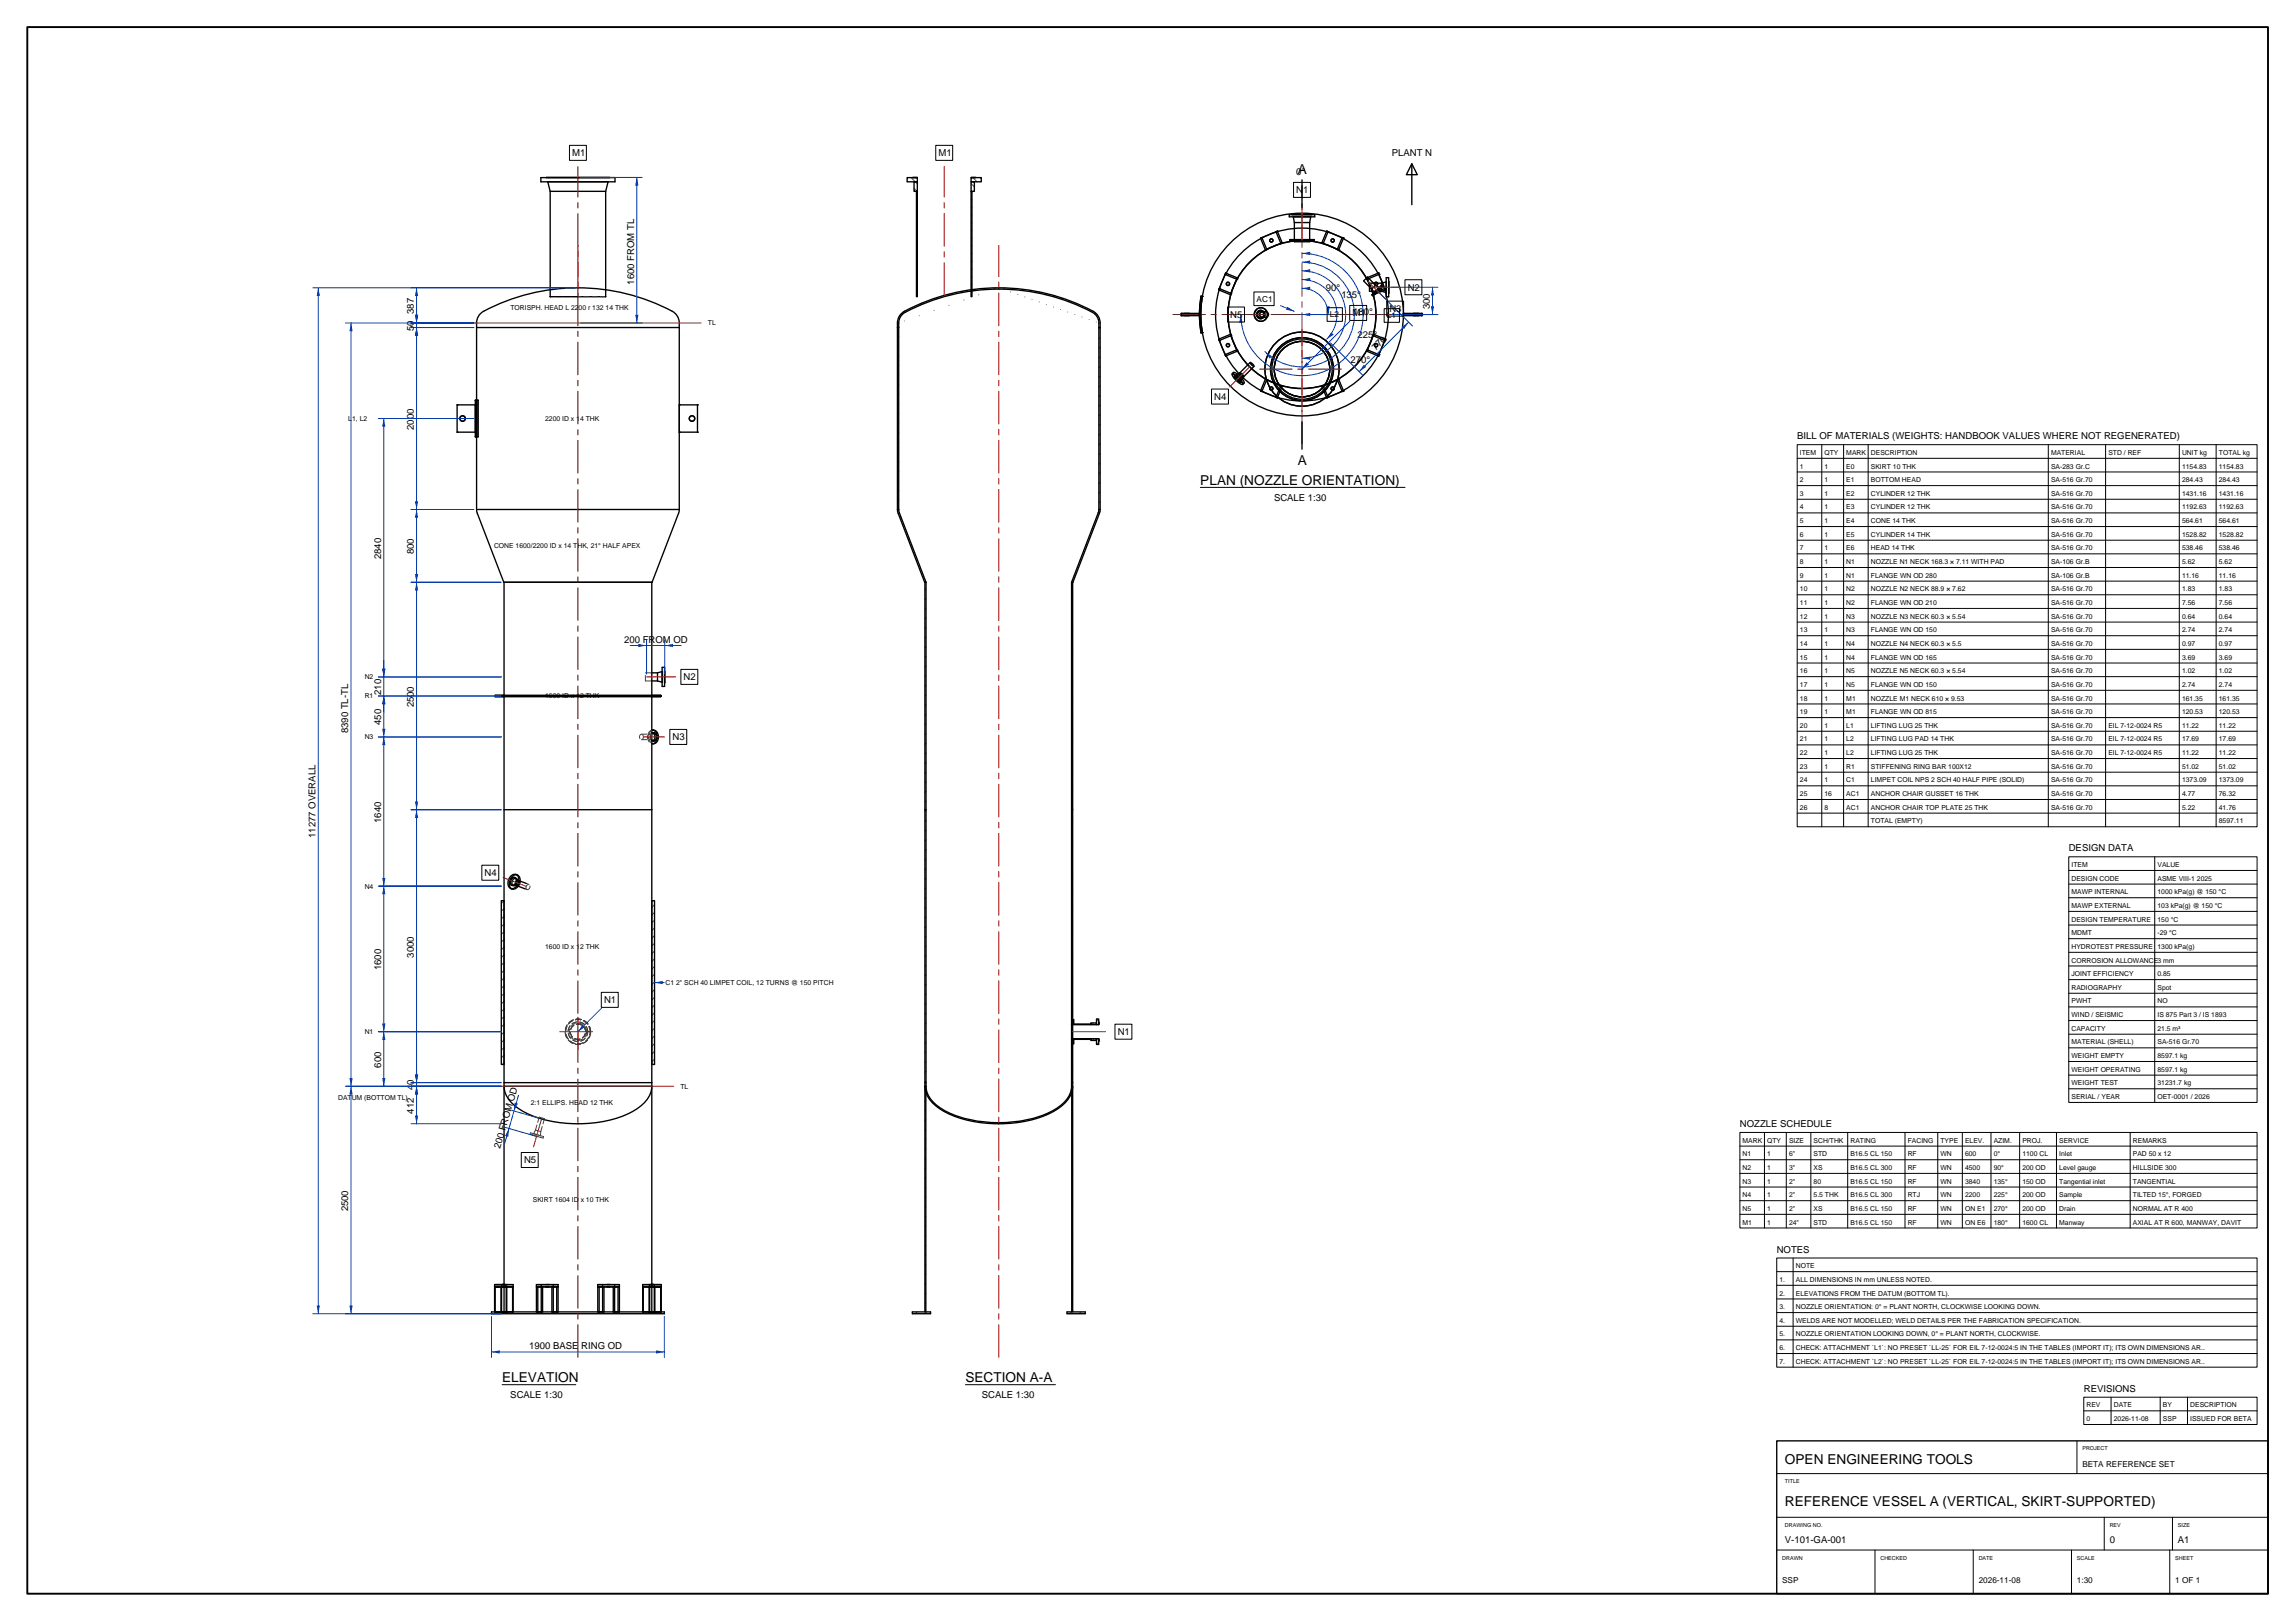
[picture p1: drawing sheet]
<svg xmlns="http://www.w3.org/2000/svg" width="841mm" height="594mm" viewBox="0 0 841 594" stroke-linecap="round" stroke-linejoin="round" font-family="sans-serif">
<defs><g id="words">
<g font-size="5">
<text x="475.6" y="63.7">A</text>
<text x="475.6" y="170.3">A</text>
<text x="439.9" y="177.6">PLAN (NOZZLE ORIENTATION)</text>
<text x="184" y="506.4">ELEVATION</text>
<text x="353.8" y="506.4">SECTION A-A</text>
<text x="654.1" y="536.5">OPEN ENGINEERING TOOLS</text>
<text x="654.1" y="552">REFERENCE VESSEL A (VERTICAL, SKIRT-SUPPORTED)</text>
</g>
<g font-size="3.5">
<text x="209.7" y="57.2">M1</text>
<text x="343.9" y="57.2">M1</text>
<text x="510" y="57.2">PLANT N</text>
<text x="475" y="64.1">0°</text>
<text x="475" y="70.8">N1</text>
<text x="232.4" y="104.3" transform="rotate(-90 232.4 104.3)">1600 FROM TL</text>
<text x="485.9" y="106.5">90°</text>
<text x="515.8" y="106.5">N2</text>
<text x="491.5" y="109.3">135°</text>
<text x="523.9" y="113.4" transform="rotate(-90 523.9 113.4)">300</text>
<text x="151.6" y="115.1" transform="rotate(-90 151.6 115.1)">387</text>
<text x="450.8" y="116.5">N5</text>
<text x="495.6" y="115.9">M1</text>
<text x="495.9" y="115.3">180°</text>
<text x="509.2" y="114.3">N3</text>
<text x="151.6" y="121.3" transform="rotate(-90 151.6 121.3)">50</text>
<text x="497.4" y="123.7">225°</text>
<text x="504.2" y="128.6" transform="rotate(-45 504.2 128.6)">770</text>
<text x="494.9" y="133.1">270°</text>
<text x="445" y="146.5">N4</text>
<text x="151.6" y="157.6" transform="rotate(-90 151.6 157.6)">2000</text>
<text x="658.6" y="160.9">BILL OF MATERIALS (WEIGHTS: HANDBOOK VALUES WHERE NOT REGENERATED)</text>
<text x="466.9" y="183.6">SCALE 1:30</text>
<text x="151.6" y="203.2" transform="rotate(-90 151.6 203.2)">800</text>
<text x="139.6" y="204.9" transform="rotate(-90 139.6 204.9)">2840</text>
<text x="228.7" y="235.5">200 FROM OD</text>
<text x="250.5" y="249.3">N2</text>
<text x="139.6" y="254.7" transform="rotate(-90 139.6 254.7)">210</text>
<text x="151.6" y="259.2" transform="rotate(-90 151.6 259.2)">2500</text>
<text x="127.6" y="268.7" transform="rotate(-90 127.6 268.7)">8390 TL-TL</text>
<text x="139.6" y="265.7" transform="rotate(-90 139.6 265.7)">450</text>
<text x="246.5" y="271.3">N3</text>
<text x="139.6" y="301.6" transform="rotate(-90 139.6 301.6)">1640</text>
<text x="115.6" y="307.1" transform="rotate(-90 115.6 307.1)">11277 OVERALL</text>
<text x="758.1" y="312">DESIGN DATA</text>
<text x="177.6" y="321">N4</text>
<text x="151.6" y="350.9" transform="rotate(-90 151.6 350.9)">3000</text>
<text x="139.6" y="355.6" transform="rotate(-90 139.6 355.6)">1600</text>
<text x="221.3" y="367.6">N1</text>
<text x="409.6" y="379.3">N1</text>
<text x="139.6" y="391.2" transform="rotate(-90 139.6 391.2)">600</text>
<text x="151.6" y="399.5" transform="rotate(-90 151.6 399.5)">40</text>
<text x="151.6" y="408.1" transform="rotate(-90 151.6 408.1)">412</text>
<text x="637.6" y="413">NOZZLE SCHEDULE</text>
<text x="183.3" y="421.1" transform="rotate(-74 183.3 421.1)">200 FROM OD</text>
<text x="192" y="426.3">N5</text>
<text x="127.6" y="443.9" transform="rotate(-90 127.6 443.9)">2500</text>
<text x="651.1" y="459">NOTES</text>
<text x="193.9" y="494.4">1900 BASE RING OD</text>
<text x="763.6" y="510">REVISIONS</text>
<text x="187" y="512.4">SCALE 1:30</text>
<text x="359.8" y="512.4">SCALE 1:30</text>
<text x="654.1" y="565.5">V-101-GA-001</text>
<text x="773.1" y="565.5">0</text>
<text x="798.1" y="565.5">A1</text>
</g>
<g font-size="3">
<text x="460.5" y="110.5">AC1</text>
<text x="487.3" y="116.3">L2</text>
<text x="508.2" y="116.7">L1</text>
<text x="763.1" y="537.5">BETA REFERENCE SET</text>
<text x="653.1" y="580">SSP</text>
<text x="725.1" y="580">2026-11-08</text>
<text x="761.1" y="580">1:30</text>
<text x="797.1" y="580">1 OF 1</text>
</g>
<g font-size="2.5">
<text x="187" y="113.6">TORISPH. HEAD L 2200 r 132 14 THK</text>
<text x="259.4" y="119.2">TL</text>
<text x="127.6" y="154.2">L1, L2</text>
<text x="199.8" y="154.2">2200 ID x 14 THK</text>
<text x="659.6" y="166.7">ITEM</text>
<text x="668.6" y="166.7">QTY</text>
<text x="676.6" y="166.7">MARK</text>
<text x="685.6" y="166.7">DESCRIPTION</text>
<text x="751.6" y="166.7">MATERIAL</text>
<text x="772.6" y="166.7">STD / REF</text>
<text x="799.6" y="166.7">UNIT kg</text>
<text x="813.1" y="166.7">TOTAL kg</text>
<text x="659.6" y="171.7">1</text>
<text x="668.6" y="171.7">1</text>
<text x="676.6" y="171.7">E0</text>
<text x="685.6" y="171.7">SKIRT 10 THK</text>
<text x="751.6" y="171.7">SA-283 Gr.C</text>
<text x="799.6" y="171.7">1154.83</text>
<text x="813.1" y="171.7">1154.83</text>
<text x="659.6" y="176.7">2</text>
<text x="668.6" y="176.7">1</text>
<text x="676.6" y="176.7">E1</text>
<text x="685.6" y="176.7">BOTTOM HEAD</text>
<text x="751.6" y="176.7">SA-516 Gr.70</text>
<text x="799.6" y="176.7">284.43</text>
<text x="813.1" y="176.7">284.43</text>
<text x="659.6" y="181.7">3</text>
<text x="668.6" y="181.7">1</text>
<text x="676.6" y="181.7">E2</text>
<text x="685.6" y="181.7">CYLINDER 12 THK</text>
<text x="751.6" y="181.7">SA-516 Gr.70</text>
<text x="799.6" y="181.7">1431.16</text>
<text x="813.1" y="181.7">1431.16</text>
<text x="659.6" y="186.7">4</text>
<text x="659.6" y="191.7">5</text>
<text x="668.6" y="186.7">1</text>
<text x="668.6" y="191.7">1</text>
<text x="676.6" y="186.7">E3</text>
<text x="676.6" y="191.7">E4</text>
<text x="685.6" y="186.7">CYLINDER 12 THK</text>
<text x="685.6" y="191.7">CONE 14 THK</text>
<text x="751.6" y="186.7">SA-516 Gr.70</text>
<text x="751.6" y="191.7">SA-516 Gr.70</text>
<text x="799.6" y="186.7">1192.63</text>
<text x="799.6" y="191.7">564.61</text>
<text x="813.1" y="186.7">1192.63</text>
<text x="813.1" y="191.7">564.61</text>
<text x="659.6" y="196.7">6</text>
<text x="668.6" y="196.7">1</text>
<text x="676.6" y="196.7">E5</text>
<text x="685.6" y="196.7">CYLINDER 14 THK</text>
<text x="751.6" y="196.7">SA-516 Gr.70</text>
<text x="799.6" y="196.7">1528.82</text>
<text x="813.1" y="196.7">1528.82</text>
<text x="181" y="200.9">CONE 1600/2200 ID x 14 THK, 21° HALF APEX</text>
<text x="659.6" y="201.7">7</text>
<text x="668.6" y="201.7">1</text>
<text x="676.6" y="201.7">E6</text>
<text x="685.6" y="201.7">HEAD 14 THK</text>
<text x="751.6" y="201.7">SA-516 Gr.70</text>
<text x="799.6" y="201.7">538.46</text>
<text x="813.1" y="201.7">538.46</text>
<text x="659.6" y="206.7">8</text>
<text x="668.6" y="206.7">1</text>
<text x="676.6" y="206.7">N1</text>
<text x="685.6" y="206.7">NOZZLE N1 NECK 168.3 × 7.11 WITH PAD</text>
<text x="751.6" y="206.7">SA-106 Gr.B</text>
<text x="799.6" y="206.7">5.62</text>
<text x="813.1" y="206.7">5.62</text>
<text x="659.6" y="211.7">9</text>
<text x="668.6" y="211.7">1</text>
<text x="676.6" y="211.7">N1</text>
<text x="685.6" y="211.7">FLANGE WN OD 280</text>
<text x="751.6" y="211.7">SA-106 Gr.B</text>
<text x="799.6" y="211.7">11.16</text>
<text x="813.1" y="211.7">11.16</text>
<text x="659.6" y="216.7">10</text>
<text x="659.6" y="221.7">11</text>
<text x="668.6" y="216.7">1</text>
<text x="668.6" y="221.7">1</text>
<text x="676.6" y="216.7">N2</text>
<text x="676.6" y="221.7">N2</text>
<text x="685.6" y="216.7">NOZZLE N2 NECK 88.9 × 7.62</text>
<text x="685.6" y="221.7">FLANGE WN OD 210</text>
<text x="751.6" y="216.7">SA-516 Gr.70</text>
<text x="751.6" y="221.7">SA-516 Gr.70</text>
<text x="799.6" y="216.7">1.83</text>
<text x="799.6" y="221.7">7.56</text>
<text x="813.1" y="216.7">1.83</text>
<text x="813.1" y="221.7">7.56</text>
<text x="659.6" y="226.7">12</text>
<text x="668.6" y="226.7">1</text>
<text x="676.6" y="226.7">N3</text>
<text x="685.6" y="226.7">NOZZLE N3 NECK 60.3 × 5.54</text>
<text x="751.6" y="226.7">SA-516 Gr.70</text>
<text x="799.6" y="226.7">0.64</text>
<text x="813.1" y="226.7">0.64</text>
<text x="659.6" y="231.7">13</text>
<text x="668.6" y="231.7">1</text>
<text x="676.6" y="231.7">N3</text>
<text x="685.6" y="231.7">FLANGE WN OD 150</text>
<text x="751.6" y="231.7">SA-516 Gr.70</text>
<text x="799.6" y="231.7">2.74</text>
<text x="813.1" y="231.7">2.74</text>
<text x="659.6" y="236.7">14</text>
<text x="668.6" y="236.7">1</text>
<text x="676.6" y="236.7">N4</text>
<text x="685.6" y="236.7">NOZZLE N4 NECK 60.3 × 5.5</text>
<text x="751.6" y="236.7">SA-516 Gr.70</text>
<text x="799.6" y="236.7">0.97</text>
<text x="813.1" y="236.7">0.97</text>
<text x="659.6" y="241.7">15</text>
<text x="668.6" y="241.7">1</text>
<text x="676.6" y="241.7">N4</text>
<text x="685.6" y="241.7">FLANGE WN OD 165</text>
<text x="751.6" y="241.7">SA-516 Gr.70</text>
<text x="799.6" y="241.7">3.69</text>
<text x="813.1" y="241.7">3.69</text>
<text x="133.6" y="248.9">N2</text>
<text x="659.6" y="246.7">16</text>
<text x="659.6" y="251.7">17</text>
<text x="668.6" y="246.7">1</text>
<text x="668.6" y="251.7">1</text>
<text x="676.6" y="246.7">N5</text>
<text x="676.6" y="251.7">N5</text>
<text x="685.6" y="246.7">NOZZLE N5 NECK 60.3 × 5.54</text>
<text x="685.6" y="251.7">FLANGE WN OD 150</text>
<text x="751.6" y="246.7">SA-516 Gr.70</text>
<text x="751.6" y="251.7">SA-516 Gr.70</text>
<text x="799.6" y="246.7">1.02</text>
<text x="799.6" y="251.7">2.74</text>
<text x="813.1" y="246.7">1.02</text>
<text x="813.1" y="251.7">2.74</text>
<text x="133.6" y="255.9">R1</text>
<text x="199.8" y="255.9">1600 ID x 12 THK</text>
<text x="659.6" y="256.7">18</text>
<text x="668.6" y="256.7">1</text>
<text x="676.6" y="256.7">M1</text>
<text x="685.6" y="256.7">NOZZLE M1 NECK 610 × 9.53</text>
<text x="751.6" y="256.7">SA-516 Gr.70</text>
<text x="799.6" y="256.7">161.35</text>
<text x="813.1" y="256.7">161.35</text>
<text x="659.6" y="261.7">19</text>
<text x="668.6" y="261.7">1</text>
<text x="676.6" y="261.7">M1</text>
<text x="685.6" y="261.7">FLANGE WN OD 815</text>
<text x="751.6" y="261.7">SA-516 Gr.70</text>
<text x="799.6" y="261.7">120.53</text>
<text x="813.1" y="261.7">120.53</text>
<text x="659.6" y="266.7">20</text>
<text x="668.6" y="266.7">1</text>
<text x="676.6" y="266.7">L1</text>
<text x="685.6" y="266.7">LIFTING LUG 25 THK</text>
<text x="751.6" y="266.7">SA-516 Gr.70</text>
<text x="772.6" y="266.7">EIL 7-12-0024 R5</text>
<text x="799.6" y="266.7">11.22</text>
<text x="813.1" y="266.7">11.22</text>
<text x="133.6" y="270.9">N3</text>
<text x="659.6" y="271.7">21</text>
<text x="668.6" y="271.7">1</text>
<text x="676.6" y="271.7">L2</text>
<text x="685.6" y="271.7">LIFTING LUG PAD 14 THK</text>
<text x="751.6" y="271.7">SA-516 Gr.70</text>
<text x="772.6" y="271.7">EIL 7-12-0024 R5</text>
<text x="799.6" y="271.7">17.69</text>
<text x="813.1" y="271.7">17.69</text>
<text x="659.6" y="276.7">22</text>
<text x="659.6" y="281.7">23</text>
<text x="668.6" y="276.7">1</text>
<text x="668.6" y="281.7">1</text>
<text x="676.6" y="276.7">L2</text>
<text x="676.6" y="281.7">R1</text>
<text x="685.6" y="276.7">LIFTING LUG 25 THK</text>
<text x="685.6" y="281.7">STIFFENING RING BAR 100X12</text>
<text x="751.6" y="276.7">SA-516 Gr.70</text>
<text x="751.6" y="281.7">SA-516 Gr.70</text>
<text x="772.6" y="276.7">EIL 7-12-0024 R5</text>
<text x="799.6" y="276.7">11.22</text>
<text x="799.6" y="281.7">51.02</text>
<text x="813.1" y="276.7">11.22</text>
<text x="813.1" y="281.7">51.02</text>
<text x="659.6" y="286.7">24</text>
<text x="668.6" y="286.7">1</text>
<text x="676.6" y="286.7">C1</text>
<text x="685.6" y="286.7">LIMPET COIL NPS 2 SCH 40 HALF PIPE (SOLID)</text>
<text x="751.6" y="286.7">SA-516 Gr.70</text>
<text x="799.6" y="286.7">1373.09</text>
<text x="813.1" y="286.7">1373.09</text>
<text x="659.6" y="291.7">25</text>
<text x="668.6" y="291.7">16</text>
<text x="676.6" y="291.7">AC1</text>
<text x="685.6" y="291.7">ANCHOR CHAIR GUSSET 16 THK</text>
<text x="751.6" y="291.7">SA-516 Gr.70</text>
<text x="799.6" y="291.7">4.77</text>
<text x="813.1" y="291.7">76.32</text>
<text x="659.6" y="296.7">26</text>
<text x="668.6" y="296.7">8</text>
<text x="676.6" y="296.7">AC1</text>
<text x="685.6" y="296.7">ANCHOR CHAIR TOP PLATE 25 THK</text>
<text x="751.6" y="296.7">SA-516 Gr.70</text>
<text x="799.6" y="296.7">5.22</text>
<text x="813.1" y="296.7">41.76</text>
<text x="685.6" y="301.7">TOTAL (EMPTY)</text>
<text x="813.1" y="301.7">8597.11</text>
<text x="759.1" y="317.7">ITEM</text>
<text x="790.6" y="317.7">VALUE</text>
<text x="759.1" y="322.7">DESIGN CODE</text>
<text x="790.6" y="322.7">ASME VIII-1 2025</text>
<text x="133.6" y="325.6">N4</text>
<text x="759.1" y="327.7">MAWP INTERNAL</text>
<text x="790.6" y="327.7">1000 kPa(g) @ 150 °C</text>
<text x="759.1" y="332.7">MAWP EXTERNAL</text>
<text x="790.6" y="332.7">103 kPa(g) @ 150 °C</text>
<text x="759.1" y="337.7">DESIGN TEMPERATURE</text>
<text x="790.6" y="337.7">150 °C</text>
<text x="199.8" y="347.6">1600 ID x 12 THK</text>
<text x="759.1" y="342.7">MDMT</text>
<text x="759.1" y="347.7">HYDROTEST PRESSURE</text>
<text x="790.6" y="342.7">-29 °C</text>
<text x="790.6" y="347.7">1300 kPa(g)</text>
<text x="759.1" y="352.7">CORROSION ALLOWANCE3 mm</text>
<text x="759.1" y="357.7">JOINT EFFICIENCY</text>
<text x="790.6" y="357.7">0.85</text>
<text x="243.9" y="360.9">C1 2&quot; SCH 40 LIMPET COIL, 12 TURNS @ 150 PITCH</text>
<text x="759.1" y="362.7">RADIOGRAPHY</text>
<text x="790.6" y="362.7">Spot</text>
<text x="759.1" y="367.7">PWHT</text>
<text x="790.6" y="367.7">NO</text>
<text x="759.1" y="372.7">WIND / SEISMIC</text>
<text x="759.1" y="377.7">CAPACITY</text>
<text x="790.6" y="372.7">IS 875 Part 3 / IS 1893</text>
<text x="790.6" y="377.7">21.5 m³</text>
<text x="133.6" y="378.9">N1</text>
<text x="759.1" y="382.7">MATERIAL (SHELL)</text>
<text x="790.6" y="382.7">SA-516 Gr.70</text>
<text x="759.1" y="387.7">WEIGHT EMPTY</text>
<text x="790.6" y="387.7">8597.1 kg</text>
<text x="759.1" y="392.7">WEIGHT OPERATING</text>
<text x="790.6" y="392.7">8597.1 kg</text>
<text x="249.4" y="398.9">TL</text>
<text x="759.1" y="397.7">WEIGHT TEST</text>
<text x="790.6" y="397.7">31231.7 kg</text>
<text x="123.9" y="402.9">DATUM (BOTTOM TL)</text>
<text x="194.5" y="404.9">2:1 ELLIPS. HEAD 12 THK</text>
<text x="759.1" y="402.7">SERIAL / YEAR</text>
<text x="790.6" y="402.7">OET-0001 / 2026</text>
<text x="638.6" y="418.7">MARK</text>
<text x="647.6" y="418.7">QTY</text>
<text x="655.6" y="418.7">SIZE</text>
<text x="664.6" y="418.7">SCH/THK</text>
<text x="678.1" y="418.7">RATING</text>
<text x="699.1" y="418.7">FACING</text>
<text x="711.1" y="418.7">TYPE</text>
<text x="720.1" y="418.7">ELEV.</text>
<text x="730.6" y="418.7">AZIM.</text>
<text x="741.1" y="418.7">PROJ.</text>
<text x="754.6" y="418.7">SERVICE</text>
<text x="781.6" y="418.7">REMARKS</text>
<text x="638.6" y="423.7">N1</text>
<text x="647.6" y="423.7">1</text>
<text x="655.6" y="423.7">6&quot;</text>
<text x="664.6" y="423.7">STD</text>
<text x="678.1" y="423.7">B16.5 CL 150</text>
<text x="699.1" y="423.7">RF</text>
<text x="711.1" y="423.7">WN</text>
<text x="720.1" y="423.7">600</text>
<text x="730.6" y="423.7">0°</text>
<text x="741.1" y="423.7">1100 CL</text>
<text x="754.6" y="423.7">Inlet</text>
<text x="781.6" y="423.7">PAD 50 x 12</text>
<text x="638.6" y="428.7">N2</text>
<text x="647.6" y="428.7">1</text>
<text x="655.6" y="428.7">3&quot;</text>
<text x="664.6" y="428.7">XS</text>
<text x="678.1" y="428.7">B16.5 CL 300</text>
<text x="699.1" y="428.7">RF</text>
<text x="711.1" y="428.7">WN</text>
<text x="720.1" y="428.7">4500</text>
<text x="730.6" y="428.7">90°</text>
<text x="741.1" y="428.7">200 OD</text>
<text x="754.6" y="428.7">Level gauge</text>
<text x="781.6" y="428.7">HILLSIDE 300</text>
<text x="638.6" y="433.7">N3</text>
<text x="647.6" y="433.7">1</text>
<text x="655.6" y="433.7">2&quot;</text>
<text x="664.6" y="433.7">80</text>
<text x="678.1" y="433.7">B16.5 CL 150</text>
<text x="699.1" y="433.7">RF</text>
<text x="711.1" y="433.7">WN</text>
<text x="720.1" y="433.7">3840</text>
<text x="730.6" y="433.7">135°</text>
<text x="741.1" y="433.7">150 OD</text>
<text x="754.6" y="433.7">Tangential inlet</text>
<text x="781.6" y="433.7">TANGENTIAL</text>
<text x="195.3" y="440.6">SKIRT 1604 ID x 10 THK</text>
<text x="638.6" y="438.7">N4</text>
<text x="638.6" y="443.7">N5</text>
<text x="647.6" y="438.7">1</text>
<text x="647.6" y="443.7">1</text>
<text x="655.6" y="438.7">2&quot;</text>
<text x="655.6" y="443.7">2&quot;</text>
<text x="664.6" y="438.7">5.5 THK</text>
<text x="664.6" y="443.7">XS</text>
<text x="678.1" y="438.7">B16.5 CL 300</text>
<text x="678.1" y="443.7">B16.5 CL 150</text>
<text x="699.1" y="438.7">RTJ</text>
<text x="699.1" y="443.7">RF</text>
<text x="711.1" y="438.7">WN</text>
<text x="711.1" y="443.7">WN</text>
<text x="720.1" y="438.7">2200</text>
<text x="720.1" y="443.7">ON E1</text>
<text x="730.6" y="438.7">225°</text>
<text x="730.6" y="443.7">270°</text>
<text x="741.1" y="438.7">200 OD</text>
<text x="741.1" y="443.7">200 OD</text>
<text x="754.6" y="438.7">Sample</text>
<text x="754.6" y="443.7">Drain</text>
<text x="781.6" y="438.7">TILTED 15°, FORGED</text>
<text x="781.6" y="443.7">NORMAL AT R 400</text>
<text x="638.6" y="448.7">M1</text>
<text x="647.6" y="448.7">1</text>
<text x="655.6" y="448.7">24&quot;</text>
<text x="664.6" y="448.7">STD</text>
<text x="678.1" y="448.7">B16.5 CL 150</text>
<text x="699.1" y="448.7">RF</text>
<text x="711.1" y="448.7">WN</text>
<text x="720.1" y="448.7">ON E6</text>
<text x="730.6" y="448.7">180°</text>
<text x="741.1" y="448.7">1600 CL</text>
<text x="754.6" y="448.7">Manway</text>
<text x="781.6" y="448.7">AXIAL AT R 600, MANWAY, DAVIT</text>
<text x="658.1" y="464.7">NOTE</text>
<text x="652.1" y="469.7">1.</text>
<text x="658.1" y="469.7">ALL DIMENSIONS IN mm UNLESS NOTED.</text>
<text x="652.1" y="474.7">2.</text>
<text x="652.1" y="479.7">3.</text>
<text x="658.1" y="474.7">ELEVATIONS FROM THE DATUM (BOTTOM TL).</text>
<text x="658.1" y="479.7">NOZZLE ORIENTATION: 0° = PLANT NORTH, CLOCKWISE LOOKING DOWN.</text>
<text x="652.1" y="484.7">4.</text>
<text x="658.1" y="484.7">WELDS ARE NOT MODELLED; WELD DETAILS PER THE FABRICATION SPECIFICATION.</text>
<text x="652.1" y="489.7">5.</text>
<text x="658.1" y="489.7">NOZZLE ORIENTATION LOOKING DOWN, 0° = PLANT NORTH, CLOCKWISE.</text>
<text x="652.1" y="494.7">6.</text>
<text x="658.1" y="494.7">CHECK: ATTACHMENT `L1`: NO PRESET `LL-25` FOR EIL 7-12-0024:5 IN THE TABLES (IMPORT IT); ITS OWN DIMENSIONS AR..</text>
<text x="652.1" y="499.7">7.</text>
<text x="658.1" y="499.7">CHECK: ATTACHMENT `L2`: NO PRESET `LL-25` FOR EIL 7-12-0024:5 IN THE TABLES (IMPORT IT); ITS OWN DIMENSIONS AR..</text>
<text x="764.6" y="515.7">REV</text>
<text x="774.6" y="515.7">DATE</text>
<text x="792.6" y="515.7">BY</text>
<text x="802.6" y="515.7">DESCRIPTION</text>
<text x="764.6" y="520.7">0</text>
<text x="774.6" y="520.7">2026-11-08</text>
<text x="792.6" y="520.7">SSP</text>
<text x="802.6" y="520.7">ISSUED FOR BETA</text>
</g>
<g font-size="2">
<text x="763.1" y="531.5">PROJECT</text>
<text x="654.1" y="543.5">TITLE</text>
<text x="654.1" y="559.5">DRAWING NO.</text>
<text x="773.1" y="559.5">REV</text>
<text x="798.1" y="559.5">SIZE</text>
<text x="653.1" y="571.5">DRAWN</text>
<text x="689.1" y="571.5">CHECKED</text>
<text x="725.1" y="571.5">DATE</text>
<text x="761.1" y="571.5">SCALE</text>
<text x="797.1" y="571.5">SHEET</text>
</g>
</g></defs>
<path d="M10 9.9h821.1v574.1h-821.1z" fill="none" stroke="#000" stroke-width=".7"/>
<g fill="none" stroke="#406040" stroke-width=".37">
<path d="M184.7 338.6l-1 1M184.7 335.7l-1 1M184.7 332.9l-1 1M184.7 330.1l-1 1M239.9 340l-1 1M239.9 337.2l-1 1M239.9 334.3l-1 1M239.9 331.5l-1 1M184.7 358.4l-1 1M184.7 355.5l-1 1M184.7 352.7l-1 1M184.7 349.9l-1 1"/>
<path d="M184.7 347.1l-1 1M184.7 344.2l-1 1M184.7 341.4l-1 1M239.9 359.8l-1 1M239.9 357l-1 1M239.9 354.1l-1 1M239.9 351.3l-1 1M239.9 348.5l-1 1M239.9 345.7l-1 1M239.9 342.8l-1 1M184.7 378.2l-1 1M184.7 375.3l-1 1"/>
<path d="M184.7 372.5l-1 1M184.7 369.7l-1 1M184.7 366.9l-1 1M184.7 364l-1 1M184.7 361.2l-1 1M239.9 379.6l-1 1M239.9 376.8l-1 1M239.9 373.9l-1 1M239.9 371.1l-1 1M239.9 368.3l-1 1M239.9 365.5l-1 1M239.9 362.6l-1 1"/>
<path d="M184.7 389.5l-.6 .6M184.7 386.7l-1 1M184.7 383.8l-1 1M184.7 381l-1 1M239.9 388.1l-1 1M239.9 385.3l-1 1M239.9 382.4l-1 1"/>
</g>
<g fill="none" stroke="#000" stroke-width=".5">
<path d="M198.2 65.1h27.2v1.5h-27.2zM200.2 65v.1M200.7 66.6l.9 3.5M201.6 70.1v38.6h20.3M201.6 70.1h20.3M221.9 70.1v38.6M222.8 66.6l-.9 3.5M223.3 65v.1M174.6 120h74.3M174.2 148.4h-6.7v10h6.7M174.6 146.7h-.4h.6M174.6 146.7h-.4v13.3h.4"/>
<path d="M174.7 146.7h.5M174.8 146.7v13.3M174.8 146.7h.4M175.2 146.7v13.3M248.9 148.4h6.7v10h-6.7M174.6 160h-.4h.6M174.7 160h.5M174.8 160h.4M174.6 186.7l.3 1.4 9.7 25.3h54.4l9.7-25.3 .2-1.4M174.6 186.7v-68.3a5.5 5.5 0 0 1 4.3-5.2 73.1 73.1 0 0 1 68.5 1.6l1.1 1.6 .4 2v68.3M174.6 186.7h74.3M184.7 213.4v267.3"/>
<path d="M238.9 213.4v267.3M184.6 255.2h-3.2h60.8h-3.2M184.6 254.8h-3.2h60.8h-3.2M184.7 254.8h-3.3v.4h3.3M184.8 255.2h53.9M184.8 254.8h53.9M238.8 246.6h2.1M238.8 249.5h2.1M238.9 254.8h3.3v.4h-3.3M240.9 246.6v2.9M240.9 249.5l1.7 .5M242.6 244.5h.9v7h-.9z"/>
<path d="M242.6 246.1l-1.7 .5M243.5 245.9v4.3M238.8 268.8l.3-.1zM239.1 268.7a1.29 1.29 0 0 1 .9 1.4 1.29 1.29 0 0 1-1.2 1.2h.3M239.1 267.5l-.4 .1M239.1 267.5a2.65 2.65 0 0 1 1.8 2.5 2.65 2.65 0 0 1-1.8 2.5h-.4M239.1 267.5h.4M239.1 272.5h.4M239.5 267.5l-.6 .2M239.5 267.5a2.65 2.65 0 0 1 1.8 2.5 2.65 2.65 0 0 1-1.8 2.5l-.6-.1M239.5 268.5l-.7 .4 .8-.4M239.5 268.5a1.54 1.54 0 0 1 1.1 1.6 1.54 1.54 0 0 1-1.4 1.4l-.4-.3a1.2 1.2 0 0 0 1.6 0 1.2 1.2 0 0 0 .2-1.6l-.4-.8-.6-.3"/>
<path d="M239.5 268.5h.1M239.5 271.6h.1M184.7 296.7h54.2M183.7 330.1h1v60h-1zM187.2 325.6l.4 .2M187.4 320.9a1.64 1.64 0 0 1 2-.3 1.64 1.64 0 0 1 .7 1.9 2.59 2.59 0 0 1-3.3 2.9 3.2 3.2 0 0 1 .6-4.5zM187.5 324.4h.1M187.6 321.8a1.05 1.05 0 0 1 1.5 .1 1.05 1.05 0 0 1 0 1.5 1.12 1.12 0 0 1-1.6 1 1.12 1.12 0 0 1-.4-1.8zM187.7 321.9a1.05 1.05 0 0 1 1.4 0 1.05 1.05 0 0 1 0 1.5 1.12 1.12 0 0 1-1.5 1 1.12 1.12 0 0 1-.4-1.8zM187.8 321.1a1.64 1.64 0 0 1 2.1-.4 1.64 1.64 0 0 1 .7 2 2.59 2.59 0 0 1-3.3 2.8 3.2 3.2 0 0 1 .5-4.4zM188.1 324.5h1.2l3.1 1.2M188.2 322.1a.96 .96 0 0 1 1.3 .1 .96 .96 0 0 1 0 1.3 1.03 1.03 0 0 1-1.4 1 1.03 1.03 0 0 1-.4-1.7z"/>
<path d="M188.6 321.6h.1M189.1 321.9l.9 .8 2.8 1M189.1 320.4l.5 .2M189.2 323a.63 .63 0 0 1 .8-.3 .63 .63 0 0 1 .4 .8l-.1 .3a.74 .74 0 0 1-1 .7 .74 .74 0 0 1-.3-1.1zM238.9 330.1h1v60h-1zM184.7 398.1h54.2a10.6 10.6 0 0 1-5.8 8.4 44.7 44.7 0 0 1-30.3 4.5 27.8 27.8 0 0 1-15.7-7.3 8.6 8.6 0 0 1-2.4-5.6zM184.7 396.7h54.2M181.2 471.6h6.8M181.4 471.6v9.1M183.6 471.6v9.1M183.8 470.7v10M184 471.6h.8z"/>
<path d="M184 470.7h.8zM184 471.6h1.2M185.5 470.7v10M185.7 471.6v9.1M187.8 471.6v9.1M196.6 471.6h7.9M197.1 471.6v9.1M198.3 470.7v10M198.8 471.6v9.1M199.9 471.6h1.2M202.2 471.6v9.1M202.7 470.7v10"/>
<path d="M204 471.6v9.1M219.1 471.6h7.9M219.6 471.6v9.1M220.8 470.7v10M221.3 471.6v9.1M222.4 471.6h1.2M224.7 471.6v9.1M225.2 470.7v10M226.5 471.6v9.1M235.5 471.6h6.8M235.7 471.6v9.1M237.9 471.6v9.1"/>
<path d="M238.1 470.7v10M238.3 471.6h1.2M238.8 471.6h.7zM238.8 470.7h.7zM239.8 470.7v10M240 471.6v9.1M242.1 471.6v9.1M180.1 480.7h63.4v.7h-63.4zM181.2 480.7v-10h6.8v10M196.6 480.7v-10h7.9v10M219.1 480.7v-10h7.9v10M235.5 480.7v-10h6.8v10"/>
<circle cx="169.5" cy="153.4" r="1"/>
<circle cx="253.6" cy="153.4" r="1"/>
</g>
<path d="M166.6 118.4h90.3M176.7 398.1h70.2" fill="none" stroke="#a00000" stroke-width=".37"/>
<path d="M211.8 108.2v-47.2M236.9 248h10.7M236 270h7.6M192.6 324.7l-8.3-3.1M205.1 378.1h13.3M211.8 384.7v-13.3M198.4 410l-2.9 10.3M211.8 497.4v-407.5" fill="none" stroke="#a00000" stroke-width=".37" stroke-dasharray="12 2 2 2"/>
<g fill="none" stroke="#404040" stroke-width=".37" stroke-dasharray="2 1">
<path d="M211.8 108.7h-10.1M221.9 108.7h-10.1M236.5 249.5v-2.9M236.5 246.6h2.3M236.5 249.5h2.3M234.6 269.3a.87 .87 0 0 1 1.2 .2 .87 .87 0 0 1-.2 1.3 .87 .87 0 0 1-1.3-.3 .87 .87 0 0 1 .3-1.2zM235.1 269h2.9M235.1 271h2.9M237.5 269.3a.87 .87 0 0 1 1.3 .2 .87 .87 0 0 1-.3 1.3 .87 .87 0 0 1-1.2-.3 .87 .87 0 0 1 .2-1.2zM238 269l.9-.2M238 271l.9 .3M238.7 267.6a2.81 2.81 0 0 0 0 4.9"/>
<path d="M238.8 268.9l-.4 1.1 .4 1.2M238.8 268.8a1.52 1.52 0 0 0 0 2.5M238.8 268.9l-.3 1.1 .3 1.2M238.9 267.7a2.92 2.92 0 0 0 0 4.7M193 324.4a.63 .63 0 0 1 .8-.3 .63 .63 0 0 1 .4 .8l-.1 .4a.74 .74 0 0 1-1 .7 .74 .74 0 0 1-.2-1.2zM193.1 326l-.7-.3M193.8 324.1l-1-.4M194.2 415.7l4.8 1.3M194.4 415.1l4.8 1.4M194.4 415.1l-.2 .6M195.1 416l3 .8M195.2 415.9l2.9 .9"/>
<path d="M195.2 415.9l-.1 .1M195.5 415.4l2.5 .8M196.2 414.1l2 .5M196.2 414.1l-.7 1.3M197.6 409.4l1.9 .5M197.6 409.4l-1.4 4.7M198.1 416.8h.1M198.2 414.6l-.2 1.6M199.2 416.5l-.2 .5M199.5 409.9l-1.3 4.7"/>
<circle cx="211.8" cy="378.1" r="3.6"/>
<circle cx="211.8" cy="378.1" r="3.2"/>
<circle cx="211.8" cy="378.1" r="4.5"/>
<circle cx="211.8" cy="378.1" r="4.7"/>
<circle cx="211.8" cy="378.1" r="2.81"/>
</g>
<g fill="#000">
<circle cx="167.5" cy="148.4" r=".25"/>
<circle cx="167.5" cy="158.4" r=".25"/>
<circle cx="174.2" cy="158.4" r=".25"/>
<circle cx="174.2" cy="148.4" r=".25"/>
<circle cx="248.9" cy="158.4" r=".25"/>
<circle cx="248.9" cy="148.4" r=".25"/>
<circle cx="255.6" cy="158.4" r=".25"/>
<circle cx="255.6" cy="148.4" r=".25"/>
</g>
<path d="M150.6 398.1h33.1M152.6 398.1v13.7M150.6 411.8h33.1" fill="none" stroke="#0038a8" stroke-width=".37"/>
<g fill="#0038a8">
<path d="M152 408.8h1.2l-.6 3z"/>
<path d="M152.6 398.1l.6 3h-1.2z"/>
</g>
<path d="M150.6 398.1h33.1M150.6 396.7h33.1M152.6 390.7v13.4" fill="none" stroke="#0038a8" stroke-width=".37"/>
<g fill="#0038a8">
<path d="M152.6 398.1l.6 3h-1.2z"/>
<path d="M152 393.7h1.2l-.6 3z"/>
</g>
<path d="M150.6 296.7h33.1M152.6 296.7v100M150.6 396.7h33.1" fill="none" stroke="#0038a8" stroke-width=".37"/>
<g fill="#0038a8">
<path d="M152 393.7h1.2l-.6 3z"/>
<path d="M152.6 296.7l.6 3h-1.2z"/>
</g>
<path d="M150.6 213.4h33M152.6 213.4v83.3M150.6 296.7h33.1" fill="none" stroke="#0038a8" stroke-width=".37"/>
<g fill="#0038a8">
<path d="M152 293.7h1.2l-.6 3z"/>
<path d="M152.6 213.4l.6 3h-1.2z"/>
</g>
<path d="M150.6 186.7h23M152.6 186.7v26.7M150.6 213.4h33" fill="none" stroke="#0038a8" stroke-width=".37"/>
<g fill="#0038a8">
<path d="M152 210.4h1.2l-.6 3z"/>
<path d="M152.6 186.7l.6 3h-1.2z"/>
</g>
<path d="M150.6 120h23M152.6 120v66.7M150.6 186.7h23" fill="none" stroke="#0038a8" stroke-width=".37"/>
<g fill="#0038a8">
<path d="M152 183.7h1.2l-.6 3z"/>
<path d="M152.6 120l.6 3h-1.2z"/>
</g>
<path d="M150.6 118.4h23M152.6 112.4v13.6M150.6 120h23" fill="none" stroke="#0038a8" stroke-width=".37"/>
<g fill="#0038a8">
<path d="M152 115.4h1.2l-.6 3z"/>
<path d="M152.6 120l.6 3h-1.2z"/>
</g>
<path d="M150.6 105.5h60.2M150.6 118.4h23M152.6 105.5v12.9" fill="none" stroke="#0038a8" stroke-width=".37"/>
<g fill="#0038a8">
<path d="M152.6 105.5l.6 3h-1.2z"/>
<path d="M152 115.4h1.2l-.6 3z"/>
</g>
<path d="M138.6 378.1h45.1M140.6 378.1v20M138.6 398.1h45.1" fill="none" stroke="#0038a8" stroke-width=".37"/>
<g fill="#0038a8">
<path d="M140 395.1h1.2l-.6 3z"/>
<path d="M140.6 378.1l.6 3h-1.2z"/>
</g>
<path d="M138.6 324.7h45.1M140.6 324.7v53.4M138.6 378.1h45.1" fill="none" stroke="#0038a8" stroke-width=".37"/>
<g fill="#0038a8">
<path d="M140 375.1h1.2l-.6 3z"/>
<path d="M140.6 324.7l.6 3h-1.2z"/>
</g>
<path d="M138.6 270h45.1M140.6 270v54.7M138.6 324.7h45.1" fill="none" stroke="#0038a8" stroke-width=".37"/>
<g fill="#0038a8">
<path d="M140 321.7h1.2l-.6 3z"/>
<path d="M140.6 270l.6 3h-1.2z"/>
</g>
<path d="M138.6 255h45.1M140.6 255v15M138.6 270h45.1" fill="none" stroke="#0038a8" stroke-width=".37"/>
<g fill="#0038a8">
<path d="M140 267h1.2l-.6 3z"/>
<path d="M140.6 255l.6 3h-1.2z"/>
</g>
<path d="M138.6 255h45.1M138.6 248h45.1M140.6 242v19" fill="none" stroke="#0038a8" stroke-width=".37"/>
<g fill="#0038a8">
<path d="M140.6 255l.6 3h-1.2z"/>
<path d="M140 245h1.2l-.6 3z"/>
</g>
<path d="M138.6 153.4h35M140.6 153.4v94.6M138.6 248h45.1" fill="none" stroke="#0038a8" stroke-width=".37"/>
<g fill="#0038a8">
<path d="M140 245h1.2l-.6 3z"/>
<path d="M140.6 153.4l.6 3h-1.2z"/>
</g>
<path d="M126.6 398.1h57.1M128.6 398.1v83.3M126.6 481.4h57.1" fill="none" stroke="#0038a8" stroke-width=".37"/>
<g fill="#0038a8">
<path d="M128 478.4h1.2l-.6 3z"/>
<path d="M128.6 398.1l.6 3h-1.2z"/>
</g>
<path d="M126.6 118.4h47M128.6 118.4v279.7M126.6 398.1h57.1" fill="none" stroke="#0038a8" stroke-width=".37"/>
<g fill="#0038a8">
<path d="M128 395.1h1.2l-.6 3z"/>
<path d="M128.6 118.4l.6 3h-1.2z"/>
</g>
<path d="M114.6 105.5h96.2M116.6 105.5v375.9M114.6 481.4h69.1" fill="none" stroke="#0038a8" stroke-width=".37"/>
<g fill="#0038a8">
<path d="M116 478.4h1.2l-.6 3z"/>
<path d="M116.6 105.5l.6 3h-1.2z"/>
</g>
<path d="M230.9 236.5h18.7M236.9 234.5v12.5M243.6 234.5v12.5" fill="none" stroke="#0038a8" stroke-width=".37"/>
<g fill="#0038a8">
<path d="M233.9 235.9l3 .6-3 .6z"/>
<path d="M243.6 236.5l3-.6v1.2z"/>
</g>
<path d="M184.6 413l11 3.1M186.4 406.6l11.1 3.1M190 401.3l-5.1 18" fill="none" stroke="#0038a8" stroke-width=".37"/>
<g fill="#0038a8">
<path d="M188.6 404.1l1.2 .3-1.4 2.7z"/>
<path d="M186.5 413.5l-.2 3.1-1.2-.4z"/>
</g>
<path d="M212.8 65h22.6M233.4 65v53.4M212.8 118.4h22.6" fill="none" stroke="#0038a8" stroke-width=".37"/>
<g fill="#0038a8">
<path d="M232.8 115.4h1.2l-.6 3z"/>
<path d="M233.4 65l.6 3h-1.2z"/>
</g>
<path d="M180.1 482.4v15M180.1 495.4h63.4M243.5 482.4v15" fill="none" stroke="#0038a8" stroke-width=".37"/>
<g fill="#0038a8">
<path d="M180.1 495.4l3-.6v1.2z"/>
<path d="M240.5 494.8l3 .6-3 .6z"/>
</g>
<path d="M239.9 360.1h3.5" fill="none" stroke="#0038a8" stroke-width=".37"/>
<path d="M239.9 360.1l3-.6v1.2z" fill="#0038a8"/>
<path d="M220.3 369.5l-8.5 8.6" fill="none" stroke="#0038a8" stroke-width=".37"/>
<path d="M213.5 375.5l.8 .9-2.5 1.7z" fill="#0038a8"/>
<path d="M208.7 53.3h6.2v5.5h-6.2zM342.9 53.3h6.2v5.5h-6.2zM249.5 245.3h6.2v5.5h-6.2zM245.5 267.3h6.2v5.5h-6.2zM176.6 317.1h6.2v5.5h-6.2zM220.3 363.6h6.3v5.5h-6.3zM408.6 375.3h6.2v5.5h-6.2zM191 422.3h6.2v5.5h-6.2zM184 507.4h27M353.8 507.4h33" fill="none" stroke="#000" stroke-width=".37"/>
<g fill="none" stroke="#406040" stroke-width=".37">
<path d="M332.4 66.5l.2 .1M333.9 65.1l2.3 2.3M335 69l1.2 1.2M335.8 78.4l.4 .3M335.8 75.5l.4 .4M335.8 72.7l.4 .3M355.9 78.6l.3 .3M355.9 75.8l.3 .3M355.9 72.9l.3 .3M355.9 70.1l.3 .3M355.9 67.3l1.2 1.2M356.4 65l1.6 1.6"/>
<path d="M359.3 65.1l.3 .3M335.8 98.2l.4 .3M335.8 95.3l.4 .4M335.8 92.5l.4 .3M335.8 89.7l.4 .3M335.8 86.9l.4 .3M335.8 84l.4 .3M335.8 81.2l.4 .3M355.9 92.7l.3 .4M355.9 89.9l.3 .3M355.9 87.1l.3 .3M355.9 98.4l.3 .3"/>
<path d="M355.9 95.6l.3 .3M355.9 84.2l.3 .4M355.9 81.4l.3 .3M329.3 119.7l-.4 .5M331.4 117.6h.1M331.4 114.1l-1.9 1.9M335.8 106.7l.4 .3M335.8 103.8l.4 .3M335.8 101l.4 .3M336.9 115.7h-.1M338.1 111l-.9 .8M342.3 113.8h.1"/>
<path d="M343.6 109l-.7 .7M347.8 111.9h-.1M348.5 107.6l-.6 .6M353 106.6l-.6 .6M353.2 109.9v.1M355.9 106.9l.3 .3M355.9 104l.3 .4M355.9 101.2l.3 .3M357.2 106l-.6 .5M358.7 108l-.1 .1M361.1 105.6l-.5 .5M364.2 106.1h-.1"/>
<path d="M364.8 105.5l-.5 .5M367.7 106v.1M368.3 105.5l-.5 .5M370.4 107h-.1M371.6 105.7l-.4 .4M373 107.9h-.1M374.8 106l-.4 .4M375.6 108.8h.1M377.9 106.4l-.4 .5M378.2 109.7h.1M380.8 110.6v.1M380.9 107l-.4 .4"/>
<path d="M383.4 111.6h.1M383.8 107.6l-.4 .4M386 112.5h.1M386.6 108.4l-.4 .4M388.7 113.4h-.1M389.3 109.2l-.4 .4M391.3 114.3h.1M391.9 110.2l-.4 .3M393.9 115.3h.1M394.4 111.2l-.3 .3M396.5 116.2h.1M396.9 112.2l-.4 .4"/>
<path d="M399.1 117.1h.1M399.3 113.4l-.4 .3M401.5 114.7l-.3 .3M401.7 118h.1M402.9 116.8l-.4 .4M329.3 137.4l-.4 .4M329.3 133.8l-.4 .5M329.3 130.3l-.4 .5M329.3 126.8l-.4 .4M329.3 123.2l-.4 .5M403.1 137.8l-.4 .5M403.1 130.7l-.4 .5"/>
<path d="M403.1 127.2l-.4 .5M403.1 134.3l-.4 .4M403.1 123.7l-.4 .4M403.1 120.1l-.4 .5M329.3 158.6l-.4 .5M329.3 155.1l-.4 .4M329.3 151.5l-.4 .5M329.3 148l-.4 .4M329.3 144.4l-.4 .5M329.3 140.9l-.4 .5M403.1 155.5l-.4 .5M403.1 152l-.4 .4"/>
<path d="M403.1 144.9l-.4 .5M403.1 141.4l-.4 .4M403.1 159l-.4 .5M403.1 148.4l-.4 .5M329.3 179.8l-.4 .5M329.3 176.3l-.4 .4M329.3 172.7l-.4 .5M329.3 169.2l-.4 .5M329.3 165.7l-.4 .4M329.3 162.1l-.4 .5M403.1 176.7l-.4 .5M403.1 169.6l-.4 .5"/>
<path d="M403.1 166.1l-.4 .5M403.1 162.6l-.4 .4M403.1 173.2l-.4 .4M329 187.2l-.1 .1M329.3 183.3l-.4 .5M329.3 186.9l-.3 .3M330.2 189.6l-.2 .1M331.2 192.1l-.2 .1M332.2 194.7l-.2 .1M333.1 197.2l-.1 .1M334.1 199.8l-.1 .1M398.2 199.4l-.2 .2"/>
<path d="M400.5 193.5l-.3 .3M402.7 187.7l-.3 .4M403.1 187.4l-.1 .1M403.1 180.2l-.4 .5M403.1 183.8l-.4 .5M335.1 202.3l-.1 .1M336.1 204.9h-.1M337.1 207.4l-.1 .1M338 210h.1M339 212.5v.1M339.3 219.3l-.4 .4M339.3 215.8l-.4 .4"/>
<path d="M393.1 218.6l-.4 .4M393.1 215.1l-.4 .4M393.6 211h.1M395.9 205.2l-.1 .1M339.3 237l-.4 .4M339.3 233.4l-.4 .4M339.3 229.9l-.4 .4M339.3 226.4l-.4 .4M339.3 222.8l-.4 .4M393.1 239.8l-.4 .4M393.1 236.3l-.4 .4M393.1 232.7l-.4 .4"/>
<path d="M393.1 229.2l-.4 .4M393.1 225.7l-.4 .4M393.1 222.1l-.4 .4M339.3 258.2l-.4 .4M339.3 254.7l-.4 .4M339.3 251.1l-.4 .4M339.3 247.6l-.4 .4M339.3 244.1l-.4 .4M339.3 240.5l-.4 .4M393.1 254l-.4 .4M393.1 250.4l-.4 .4M393.1 246.9l-.4 .4"/>
<path d="M393.1 257.5l-.4 .4M393.1 243.4l-.4 .4M339.3 279.4l-.4 .4M339.3 275.9l-.4 .4M339.3 272.3l-.4 .4M339.3 268.8l-.4 .4M339.3 265.3l-.4 .4M339.3 261.7l-.4 .4M393.1 278.7l-.4 .4M393.1 275.2l-.4 .4M393.1 271.6l-.4 .4M393.1 264.6l-.4 .4"/>
<path d="M393.1 261l-.4 .4M393.1 268.1l-.4 .4M339.3 297.1l-.4 .4M339.3 293.6l-.4 .4M339.3 290l-.4 .4M339.3 286.5l-.4 .4M339.3 283l-.4 .4M393.1 299.9l-.4 .4M393.1 296.4l-.4 .4M393.1 289.3l-.4 .4M393.1 285.8l-.4 .4M393.1 282.3l-.4 .4"/>
<path d="M393.1 292.9l-.4 .4M339.3 318.3l-.4 .4M339.3 314.8l-.4 .4M339.3 311.2l-.4 .4M339.3 307.7l-.4 .4M339.3 304.2l-.4 .4M339.3 300.6l-.4 .4M393.1 317.6l-.4 .4M393.1 314.1l-.4 .4M393.1 310.5l-.4 .4M393.1 307l-.4 .4M393.1 303.5l-.4 .4"/>
<path d="M339.3 339.5l-.4 .4M339.3 336l-.4 .4M339.3 332.5l-.4 .4M339.3 328.9l-.4 .4M339.3 325.4l-.4 .4M339.3 321.8l-.4 .4M393.1 338.8l-.4 .4M393.1 335.3l-.4 .4M393.1 331.8l-.4 .4M393.1 328.2l-.4 .4M393.1 324.7l-.4 .4M393.1 321.1l-.4 .4"/>
<path d="M339.3 357.2l-.4 .4M339.3 353.7l-.4 .4M339.3 350.1l-.4 .4M339.3 346.6l-.4 .4M339.3 343.1l-.4 .4M393.1 356.5l-.4 .4M393.1 353l-.4 .4M393.1 349.4l-.4 .4M393.1 345.9l-.4 .4M393.1 342.4l-.4 .4M339.3 378.4l-.4 .4M339.3 374.9l-.4 .4"/>
<path d="M339.3 371.4l-.4 .4M339.3 367.8l-.4 .4M339.3 364.3l-.4 .4M339.3 360.7l-.4 .4M393.1 374.2l-.4 .4M393.1 370.7l-.4 .4M393.1 363.6l-.4 .4M393.1 360l-.4 .4M393.1 367.1l-.4 .4M393.4 373.6h.1M395.1 375.3l.2 .2M397.9 375.3l.3 .2"/>
<path d="M400.4 374.9l.6 .6M401.8 373.5l.8 .8M339.3 396.1l-.4 .4M339.3 392.6l-.4 .4M339.3 389l-.4 .4M339.3 385.5l-.4 .4M339.3 382l-.4 .4M339.5 399.5l-.6 .5M393.1 398.9l-.6 .6M393.1 395.4l-.4 .4M393.1 388.3l-.4 .4M393.1 384.8l-.4 .4"/>
<path d="M393.1 381.3l-.4 .4M393.1 391.9l-.4 .4M393.1 381.7l.4 .4M394.8 380.6l.2 .3M397.6 380.6l.3 .3M400.5 380.6l.6 .7M401.8 382l.8 .7M339.3 417.4l-.4 .3M339.3 413.8l-.4 .4M339.3 410.3l-.4 .3M339.3 406.8l-.4 .3M339.3 403.2l-.4 .4"/>
<path d="M340.5 402l-.3 .3M342.1 404l-.3 .2M344 405.6l-.3 .3M346.2 407l-.3 .2M348.5 408.1l-.3 .3M351.1 409.1l-.3 .3M353.8 409.9l-.3 .3M356.7 410.6l-.3 .3M359.8 411l-.4 .4M363 411.3l-.4 .4M366.5 411.4l-.4 .4M370.2 411.2l-.5 .5"/>
<path d="M374.2 410.7l-.5 .5M378.7 409.8l-.6 .5M384.2 407.8l-.7 .7M393.1 416.6l-.4 .4M393.1 413.1l-.4 .3M393.1 409.5l-.4 .4M393.1 406l-.4 .3M393.1 402.5l-.4 .3M339.3 438.6l-.4 .3M339.3 435.1l-.4 .3M339.3 431.5l-.4 .4M339.3 428l-.4 .3"/>
<path d="M339.3 424.5l-.4 .3M339.3 420.9l-.4 .4M393.1 437.8l-.4 .4M393.1 434.3l-.4 .3M393.1 430.8l-.4 .3M393.1 427.2l-.4 .4M393.1 423.7l-.4 .3M393.1 420.2l-.4 .3M339.3 459.8l-.4 .4M339.3 456.3l-.4 .3M339.3 452.7l-.4 .4M339.3 449.2l-.4 .3"/>
<path d="M339.3 445.7l-.4 .3M339.3 442.1l-.4 .4M393.1 459.1l-.4 .3M393.1 455.5l-.4 .3M393.1 452l-.4 .3M393.1 448.4l-.4 .4M393.1 444.9l-.4 .3M393.1 441.4l-.4 .3M339.3 477.5l-.4 .3M339.3 474l-.4 .3M339.3 470.4l-.4 .4M339.3 466.9l-.4 .3"/>
<path d="M339.3 463.4l-.4 .3M393.1 476.7l-.4 .4M393.1 473.2l-.4 .3M393.1 469.7l-.4 .3M393.1 466.1l-.4 .4M393.1 462.6l-.4 .3M336 480.7l-.6 .7M339.6 480.7l-.7 .7M392.6 480.7l-.7 .7M393.1 480.3l-.4 .3M396.1 480.7l-.6 .7"/>
</g>
<g fill="none" stroke="#000" stroke-width=".5">
<path d="M332.4 65.1h3.8v1.5h-3.8zM334.5 65l1.7 .1zM335 66.6h1.2v3.5h-1.2zM335.8 70.1h.4v38.6h-.4zM355.9 70.1h.3v38.6h-.3zM355.9 65.1h3.7v1.5h-3.7zM355.9 66.6h1.2v3.5h-1.2zM355.9 65l1.6 .1zM472.5 78.7h9.3v.7h-9.3zM473.5 78.7h7.2M473.9 79.4l.4 2.2M477.1 65.9v10"/>
<path d="M480.3 79.4l-.4 2.2M517.4 60l2 4h-4zM517.4 60v15M461.9 87.3l6.2-2.6 1.7 4.3-6.1 2.5zM461.9 87.3l.5-.2 1.8 4.2M467.6 84.9l1.7 4.3M472.6 87.8h9v.4h-9zM474.3 81.6v7h5.6v-7M474.3 81.6h5.6M486.2 84.7l6.1 2.6-1.7 4.2-6.2-2.5zM486.7 84.9l-1.8 4.3-.5-.2M491.8 87.1l-1.7 4.2"/>
<path d="M432.8 114.8h6.7v.9h-6.7zM433.8 114.8h2M440.1 108.5l.5 .1a37.1 37.1 0 0 0 0 13.3l-.5 .1a37.6 37.6 0 0 1 0-13.5zM446.8 105.7l4.2 1.8M448.9 100.5l4.3 1.8M449.1 100.1l4.3 1.7-2.6 6.2-4.2-1.8zM461.9 116.8h.1M461.9 113.7h.1M462 117.8h.1M462 112.8h.1M462.1 114l.4 .3h1.4M463.9 116.3h-1.4l-.4 .3"/>
<path d="M502.7 105.9l.8 1.3M503.8 107.8h.1M504.1 104.5l-3-3-1.4 1.4 3 3M504.1 104.5l-1.4 1.4M504.1 104.5l1.3 .9M505.1 100.1l-4.2 1.7 2.5 6.2M505.1 100.1l.2 .4-4.2 1.8M505.1 100.1l2.6 6.1-4.3 1.8M505.9 105.6h.1M506.2 104.5l.4 .4-3.5 3.6-.4-.5zM506.3 103.8h-4.5v2.9h4.5M506.3 103.8v2.9"/>
<path d="M506.3 106.7l1.7 .5M507.5 105.7l-4.3 1.8 .2 .5M508 101.8h.9v7h-.9zM508 103.3l-1.7 .5M508.9 103.1h.1M508.9 107.4h.1M514.3 114.8h6.6v.9h-6.6zM517.9 114.8h2M328.9 120h.4M402.7 120h.4M446.6 124.3l4.2-1.8 2.6 6.2-4.3 1.8zM451 123l-4.2 1.8"/>
<path d="M451.5 137a5.7 5.7 0 0 1 3.9 3.9 5.7 5.7 0 0 1-3.9-3.9zM452 136.5a5.7 5.7 0 0 1 3.9 3.9 5.7 5.7 0 0 1-3.9-3.9zM452 136.5l-.5 .5M452.3 137.9a3.2 3.2 0 0 1 2.2 2.1 3.2 3.2 0 0 1-2.2-2.1zM452.4 137.8a3.2 3.2 0 0 1 2.2 2.2 3.2 3.2 0 0 1-2.2-2.2zM452.4 137.8l-.1 .1M453 137.4a2.88 2.88 0 0 1 1.9 2 2.88 2.88 0 0 1-1.9-2zM453.2 128.2l-4.3 1.8M454.3 136.6h.1a1.5 1.5 0 0 1 1.2 1.5l-1-.8zM454.6 140h-.1M458.1 132.8h.1a1.5 1.5 0 0 1 1.2 1.5l-.8-.6zM458.1 132.8l-3.8 3.8-1.3 .8"/>
<path d="M459.5 134.3l-3.8 3.8-.8 1.3M463.7 139l6.1 2.5-1.7 4.3-6.2-2.6zM464.2 139.2l-1.8 4.2M490.1 139.2l1.7 4.2M501.1 128.2l4.2 1.8M503.2 123l4.3 1.8M503.4 122.5l4.3 1.8-2.6 6.2-4.2-1.8zM455.9 140.4l-.5 .5M469.8 141.5l-.5-.2-1.7 4.3M477.1 154.6v10M484.4 141.5l6.2-2.5 1.7 4.2-6.1 2.6zM484.9 141.3l1.8 4.3"/>
<path d="M328.9 186.7l.2 1.4 9.7 25.3h.5M328.9 186.7v-68.3a5.5 5.5 0 0 1 4.2-5.2 73.1 73.1 0 0 1 68.5 1.6l1.1 1.6 .4 2v68.3M328.9 186.7h.4M329.3 186.7l.3 1.2 9.7 25.5M329.3 186.7v-68.3a5.1 5.1 0 0 1 4.1-4.8 73.1 73.1 0 0 1 67.5 1.2l1.3 1.6 .5 2v68.3M402.7 186.7l-.2 1.2-9.8 25.5M402.7 186.7h.4M403.1 186.7l-.2 1.4-9.7 25.3h-.5M338.9 213.4v267.3h-4.6v.7h6.7v-.7h-1.7v-82.6h-.4a10.6 10.6 0 0 0 5.8 8.4 44.7 44.7 0 0 0 30.3 4.5 27.8 27.8 0 0 0 15.7-7.3 8.6 8.6 0 0 0 2.4-5.6h-.4v82.6h-1.7v.7h6.7v-.7h-4.6v-267.3M339.3 213.4v184.7a10.7 10.7 0 0 0 6.3 8.6 46.2 46.2 0 0 0 40.8 0 10.7 10.7 0 0 0 6.3-8.6v-184.7M338.9 296.7h.4M392.7 296.7h.4"/>
<path d="M392.7 375.3h7v.2h-7zM393.1 373.6h.4v1.7h-.4zM399.7 374.9h2.1v.6h-2.1zM401.8 373.4h.8v2.1h-.8zM402.6 374.5l.1 1zM338.9 396.7h.4M392.7 380.6h7v.3h-7zM392.7 396.7h.4M393.1 380.9h.4v1.6h-.4zM399.7 380.6h2.1v.7h-2.1zM401.8 380.6h.8v2.1h-.8zM402.6 380.6l.1 1.1z"/>
<circle cx="465.9" cy="88.1" r=".6"/>
<circle cx="488.4" cy="88.1" r=".6"/>
<circle cx="450" cy="104" r=".6"/>
<circle cx="461.9" cy="115.3" r="1.5"/>
<circle cx="461.9" cy="115.3" r="2.46"/>
<circle cx="462.1" cy="115.3" r="2.46"/>
<circle cx="462.1" cy="115.3" r="1.27"/>
<circle cx="462.5" cy="115.3" r=".99"/>
<circle cx="463.9" cy="115.3" r=".99"/>
<circle cx="477.1" cy="115.3" r="37.1"/>
<circle cx="477.1" cy="115.3" r="31.7"/>
<circle cx="477.1" cy="115.3" r="27.1"/>
<circle cx="504.3" cy="104" r=".6"/>
<circle cx="450" cy="126.5" r=".6"/>
<circle cx="477.1" cy="135.3" r="13.6"/>
<circle cx="477.1" cy="135.3" r="11.1"/>
<circle cx="477.1" cy="135.3" r="11.5"/>
<circle cx="477.1" cy="135.3" r="10.2"/>
<circle cx="504.3" cy="126.5" r=".6"/>
<circle cx="465.9" cy="142.4" r=".6"/>
<circle cx="488.4" cy="142.4" r=".6"/>
</g>
<path d="M477.1 88.2v-13.6M346 108.2v-47.2M429.8 115.3h94.7M463.8 115.3h-5.9M501.4 103.2l6.3 6.4M502.3 105.3h10.6M458 134.4l-7.4 7.4M461.5 135.3h31.2M477.1 150.8v-31.1M477.1 162.6v-94.7M393.1 378.1h13.6M366 497.4v-407.5" fill="none" stroke="#a00000" stroke-width=".37" stroke-dasharray="12 2 2 2"/>
<g fill="#000">
<circle cx="461.9" cy="87.3" r=".25"/>
<circle cx="462.4" cy="87.1" r=".25"/>
<circle cx="463.7" cy="91.5" r=".25"/>
<circle cx="464.2" cy="91.3" r=".25"/>
<circle cx="467.6" cy="84.9" r=".25"/>
<circle cx="468.1" cy="84.7" r=".25"/>
<circle cx="469.3" cy="89.2" r=".25"/>
<circle cx="469.8" cy="89" r=".25"/>
<circle cx="484.4" cy="89" r=".25"/>
<circle cx="484.9" cy="89.2" r=".25"/>
<circle cx="486.2" cy="84.7" r=".25"/>
<circle cx="486.7" cy="84.9" r=".25"/>
<circle cx="490.1" cy="91.3" r=".25"/>
<circle cx="490.6" cy="91.5" r=".25"/>
<circle cx="491.8" cy="87.1" r=".25"/>
<circle cx="492.3" cy="87.3" r=".25"/>
<circle cx="432.8" cy="115.7" r=".25"/>
<circle cx="432.8" cy="114.8" r=".25"/>
<circle cx="439.5" cy="115.7" r=".25"/>
<circle cx="439.5" cy="114.8" r=".25"/>
<circle cx="440.1" cy="108.5" r=".25"/>
<circle cx="440.6" cy="108.6" r=".25"/>
<circle cx="446.6" cy="106.2" r=".25"/>
<circle cx="446.8" cy="105.7" r=".25"/>
<circle cx="448.9" cy="100.5" r=".25"/>
<circle cx="449.1" cy="100.1" r=".25"/>
<circle cx="450.8" cy="108" r=".25"/>
<circle cx="451" cy="107.5" r=".25"/>
<circle cx="453.2" cy="102.3" r=".25"/>
<circle cx="453.4" cy="101.8" r=".25"/>
<circle cx="500.9" cy="101.8" r=".25"/>
<circle cx="501.1" cy="102.3" r=".25"/>
<circle cx="503.2" cy="107.5" r=".25"/>
<circle cx="503.4" cy="108" r=".25"/>
<circle cx="505.1" cy="100.1" r=".25"/>
<circle cx="505.3" cy="100.5" r=".25"/>
<circle cx="507.5" cy="105.7" r=".25"/>
<circle cx="507.7" cy="106.2" r=".25"/>
<circle cx="514.3" cy="115.7" r=".25"/>
<circle cx="514.3" cy="114.8" r=".25"/>
<circle cx="520.9" cy="114.8" r=".25"/>
<circle cx="520.9" cy="115.7" r=".25"/>
<circle cx="440.1" cy="122" r=".25"/>
<circle cx="440.6" cy="121.9" r=".25"/>
<circle cx="446.6" cy="124.3" r=".25"/>
<circle cx="446.8" cy="124.8" r=".25"/>
<circle cx="448.9" cy="130" r=".25"/>
<circle cx="449.1" cy="130.5" r=".25"/>
<circle cx="450.8" cy="122.5" r=".25"/>
<circle cx="451" cy="123" r=".25"/>
<circle cx="453.2" cy="128.2" r=".25"/>
<circle cx="453.4" cy="128.7" r=".25"/>
<circle cx="463.7" cy="139" r=".25"/>
<circle cx="464.2" cy="139.2" r=".25"/>
<circle cx="490.1" cy="139.2" r=".25"/>
<circle cx="490.6" cy="139" r=".25"/>
<circle cx="500.9" cy="128.7" r=".25"/>
<circle cx="501.1" cy="128.2" r=".25"/>
<circle cx="503.2" cy="123" r=".25"/>
<circle cx="503.4" cy="122.5" r=".25"/>
<circle cx="505.1" cy="130.5" r=".25"/>
<circle cx="505.3" cy="130" r=".25"/>
<circle cx="507.5" cy="124.8" r=".25"/>
<circle cx="507.7" cy="124.3" r=".25"/>
<circle cx="461.9" cy="143.2" r=".25"/>
<circle cx="462.4" cy="143.4" r=".25"/>
<circle cx="467.6" cy="145.6" r=".25"/>
<circle cx="468.1" cy="145.8" r=".25"/>
<circle cx="469.3" cy="141.3" r=".25"/>
<circle cx="469.8" cy="141.5" r=".25"/>
<circle cx="484.4" cy="141.5" r=".25"/>
<circle cx="484.9" cy="141.3" r=".25"/>
<circle cx="486.2" cy="145.8" r=".25"/>
<circle cx="486.7" cy="145.6" r=".25"/>
<circle cx="491.8" cy="143.4" r=".25"/>
<circle cx="492.3" cy="143.2" r=".25"/>
</g>
<path d="M477.1 105.7a9.6 9.6 0 0 1 9.6 9.6" fill="none" stroke="#0038a8" stroke-width=".37"/>
<g fill="#0038a8">
<path d="M486.1 112.3h1.2l-.6 3z"/>
<path d="M477.1 105.7l3-.6v1.2z"/>
</g>
<path d="M477.1 102.5a12.8 12.8 0 0 1 11.8 7.9 12.8 12.8 0 0 1-2.7 13.9" fill="none" stroke="#0038a8" stroke-width=".37"/>
<g fill="#0038a8">
<path d="M487.9 121.8l.8 .8-2.5 1.7z"/>
<path d="M477.1 102.5l3-.6v1.2z"/>
</g>
<path d="M477.1 99.3a16 16 0 0 1 16 16 16 16 0 0 1-16 16" fill="none" stroke="#0038a8" stroke-width=".37"/>
<g fill="#0038a8">
<path d="M477.1 131.3l3-.6v1.2z"/>
<path d="M477.1 99.3l3-.6v1.2z"/>
</g>
<path d="M477.1 96.1a19.2 19.2 0 0 1 17.8 26.5 19.2 19.2 0 0 1-31.4 6.2" fill="none" stroke="#0038a8" stroke-width=".37"/>
<g fill="#0038a8">
<path d="M463.5 128.8l2.6 1.7-.9 .9z"/>
<path d="M477.1 96.1l3-.6v1.2z"/>
</g>
<path d="M477.1 92.9a22.4 22.4 0 0 1 22.4 22.4 22.4 22.4 0 0 1-22.4 22.4 22.4 22.4 0 0 1-22.4-22.4" fill="none" stroke="#0038a8" stroke-width=".37"/>
<g fill="#0038a8">
<path d="M454.7 115.3l.6 3h-1.2z"/>
<path d="M477.1 92.9l3-.6v1.2z"/>
</g>
<path d="M509.9 115.3h17M509.9 105.3h17M524.9 105.3v10" fill="none" stroke="#0038a8" stroke-width=".37"/>
<g fill="#0038a8">
<path d="M524.3 112.3h1.2l-.6 3z"/>
<path d="M524.9 105.3l.6 3h-1.2z"/>
</g>
<path d="M505.6 107.4l12 12.1M516.2 118l-18.1 18.2M487.4 125.6l12.1 12" fill="none" stroke="#0038a8" stroke-width=".37"/>
<g fill="#0038a8">
<path d="M499.8 133.6l.8 .9-2.5 1.7z"/>
<path d="M513.7 119.7l2.5-1.7-1.7 2.6z"/>
</g>
<path d="M474 66.8h6.2v5.5h-6.2zM449.8 112.5h6.2v5.5h-6.2zM508.2 110.3h6.2v5.5h-6.2zM514.8 102.5h6.2v5.5h-6.2zM444 142.6h6.2v5.5h-6.2z" fill="none" stroke="#000" stroke-width=".37"/>
<path d="M494.6 117.8l-17.5 17.5" fill="none" stroke="#0038a8" stroke-width=".37"/>
<path d="M478.8 132.7l.9 .9-2.6 1.7z" fill="#0038a8"/>
<path d="M494.6 111.9h6.2v5.5h-6.2zM507.2 113.1h5.6v5h-5.6z" fill="none" stroke="#000" stroke-width=".37"/>
<path d="M477.1 115.3h9.2" fill="none" stroke="#0038a8" stroke-width=".37"/>
<path d="M477.1 115.3l3-.6v1.2z" fill="#0038a8"/>
<path d="M486.3 112.8h5.6v5h-5.6z" fill="none" stroke="#000" stroke-width=".37"/>
<path d="M469.2 112l5.1 2.1" fill="none" stroke="#0038a8" stroke-width=".37"/>
<path d="M471.7 112.4l2.6 1.7-3-.6z" fill="#0038a8"/>
<g fill="none" stroke="#000" stroke-width=".37">
<path d="M459.5 107h7.4v5h-7.4zM439.9 178.6h75M658.6 162.9h168.5v140.1h-168.5zM658.6 167.9h168.5M658.6 172.9h168.5M658.6 177.9h168.5M667.6 162.9v140.1M675.6 162.9v140.1M684.6 162.9v140.1M750.6 162.9v140.1M771.6 162.9v140.1M798.6 162.9v140.1"/>
<path d="M812.1 162.9v140.1M658.6 182.9h168.5M658.6 187.9h168.5M658.6 193h168.5M658.6 198h168.5M658.6 203h168.5M658.6 208h168.5M658.6 213h168.5M658.6 218h168.5M658.6 223h168.5M658.6 228h168.5M658.6 233h168.5"/>
<path d="M658.6 238h168.5M658.6 243h168.5M658.6 248h168.5M658.6 253h168.5M658.6 258h168.5M658.6 263h168.5M658.6 268h168.5M658.6 273h168.5M658.6 278h168.5M658.6 283h168.5M658.6 288h168.5M658.6 293h168.5"/>
<path d="M658.6 298h168.5M758.1 314h69v90h-69zM758.1 319h69M789.6 314v90M758.1 324h69M758.1 329h69M758.1 334h69M758.1 339h69M758.1 344h69M758.1 349h69M758.1 354h69M758.1 359h69"/>
<path d="M758.1 364h69M758.1 369h69M758.1 374h69M758.1 379h69M758.1 384h69M758.1 389h69M758.1 394h69M758.1 399h69M637.6 415h189.5v35h-189.5zM637.6 420h189.5M646.6 415v35M654.6 415v35"/>
<path d="M663.6 415v35M677.1 415v35M698.1 415v35M710.1 415v35M719.1 415v35M729.6 415v35M740.1 415v35M753.6 415v35M780.6 415v35M637.6 425h189.5M637.6 430h189.5M637.6 435h189.5"/>
<path d="M637.6 440h189.5M637.6 445h189.5M651.1 461h176v40h-176zM651.1 466h176M651.1 471h176M651.1 476h176M657.1 461v40M651.1 481h176M651.1 486h176M651.1 491h176M651.1 496h176M763.6 512h63.5v10h-63.5z"/>
<path d="M763.6 517h63.5M773.6 512v10M791.6 512v10M801.6 512v10M651.1 540h180M761.1 528v12M651.1 556h180M771.1 556v12M796.1 556v12M651.1 568h180M687.1 568v16M723.1 568v16"/>
<path d="M759.1 568v16M795.1 568v16"/>
</g>
<path d="M651.1 528h180v56h-180z" fill="none" stroke="#000" stroke-width=".5"/>
<use href="#words"/>
</svg>
